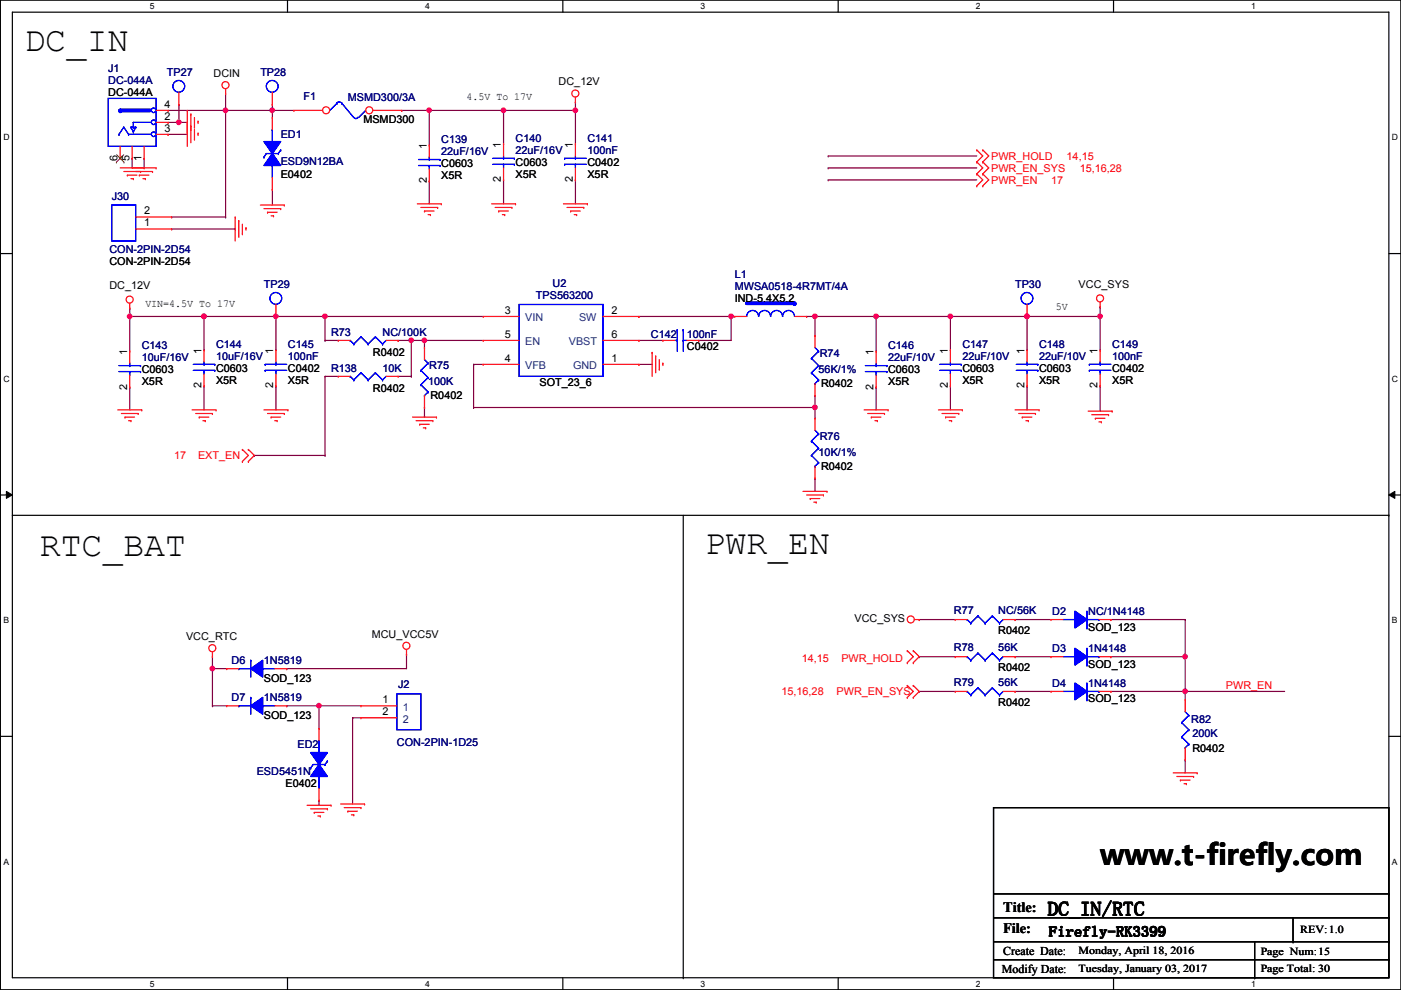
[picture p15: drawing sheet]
<svg xmlns="http://www.w3.org/2000/svg" width="297mm" height="210mm" viewBox="0 0 297 210" stroke-linecap="round" stroke-linejoin="round" font-family="sans-serif">
<defs><g id="words">
<g font-size="7.4">
<text x="5.2" y="10.7">DC_IN</text>
<text x="8.5" y="117.9">RTC_BAT</text>
<text x="149.4" y="117.4">PWR_EN</text>
</g>
<text font-size="6.1" x="233.3" y="183.3">www.t-firefly.com</text>
<text font-size="4.1" x="222.2" y="194.1">DC_IN/RTC</text>
<g font-size="3">
<text x="212.7" y="193.3">Title:</text>
<text x="212.7" y="197.9">File:</text>
<text x="222.4" y="198.5">Firefly-RK3399</text>
</g>
<g font-size="2.5">
<text x="212.7" y="202.5">Create Date:</text>
<text x="212.4" y="206.3">Modify Date:</text>
</g>
<g font-size="2.3" fill="#000080">
<text x="22.9" y="17.9">DC-044A</text>
<text x="22.9" y="15.3">J1</text>
<text x="35.4" y="16.1">TP27</text>
<text x="55.2" y="16.1">TP28</text>
<text x="64.3" y="21.2">F1</text>
<text x="73.7" y="21.4">MSMD300/3A</text>
<text x="59.5" y="29.3">ED1</text>
<text x="59.5" y="34.9">ESD9N12BA</text>
<text x="93.6" y="30.3">C139</text>
<text x="93.6" y="32.9">22uF/16V</text>
<text x="109.3" y="30.1">C140</text>
<text x="109.3" y="32.6">22uF/16V</text>
<text x="124.5" y="30.1">C141</text>
<text x="124.5" y="32.6">100nF</text>
<text x="23.7" y="42.5">J30</text>
<text x="23.2" y="53.7">CON-2PIN-2D54</text>
<text x="155.8" y="59">L1</text>
<text x="56" y="61">TP29</text>
<text x="113.6" y="63.3">TPS563200</text>
<text x="117.2" y="60.8">U2</text>
<text x="155.8" y="61.6">MWSA0518-4R7MT/4A</text>
<text x="215.2" y="61">TP30</text>
<text x="70.2" y="71.2">R73</text>
<text x="81.1" y="71.2">NC/100K</text>
<text x="138" y="71.7">C142</text>
<text x="145.6" y="71.7">100nF</text>
<text x="30.1" y="74">C143</text>
<text x="30.1" y="76.5">10uF/16V</text>
<text x="45.8" y="73.7">C144</text>
<text x="45.8" y="76.3">10uF/16V</text>
<text x="61" y="73.7">C145</text>
<text x="61" y="76.3">100nF</text>
<text x="173.8" y="75.8">R74</text>
<text x="188.3" y="74">C146</text>
<text x="188.3" y="76.5">22uF/10V</text>
<text x="204" y="73.7">C147</text>
<text x="204" y="76.3">22uF/10V</text>
<text x="220.3" y="73.7">C148</text>
<text x="220.3" y="76.3">22uF/10V</text>
<text x="235.8" y="73.7">C149</text>
<text x="235.8" y="76.3">100nF</text>
<text x="70.2" y="78.8">R138</text>
<text x="81.1" y="78.8">10K</text>
<text x="90.8" y="81.6">100K</text>
<text x="91" y="78.3">R75</text>
<text x="173.6" y="79.1">56K/1%</text>
<text x="173.8" y="93.3">R76</text>
<text x="173.6" y="96.6">10K/1%</text>
<text x="202.3" y="130.1">R77</text>
<text x="211.7" y="130.1">NC/56K</text>
<text x="223.1" y="130.4">D2</text>
<text x="230.7" y="130.4">NC/1N4148</text>
<text x="49.1" y="140.8">D6</text>
<text x="56" y="140.8">1N5819</text>
<text x="202.3" y="138">R78</text>
<text x="211.7" y="138">56K</text>
<text x="223.1" y="138.3">D3</text>
<text x="230.7" y="138.3">1N4148</text>
<text x="49.1" y="148.7">D7</text>
<text x="56" y="148.7">1N5819</text>
<text x="84.4" y="145.9">J2</text>
<text x="202.3" y="145.4">R79</text>
<text x="211.7" y="145.4">56K</text>
<text x="223.1" y="145.6">D4</text>
<text x="230.7" y="145.6">1N4148</text>
<text x="252.6" y="153.2">R82</text>
<text x="63.1" y="158.6">ED2</text>
<text x="84.2" y="158.1">CON-2PIN-1D25</text>
<text x="252.8" y="156.3">200K</text>
<text x="54.4" y="164.4">ESD5451N</text>
</g>
<g font-size="2.3">
<text x="45.3" y="16.3">DCIN</text>
<text x="22.9" y="20.4">DC-044A</text>
<text x="34.9" y="22.9">4</text>
<text x="98.9" y="21.2">4.5V To 17V</text>
<text x="118.4" y="18.1">DC_12V</text>
<text x="34.9" y="27.9">3</text>
<text x="34.9" y="25.4">2</text>
<text x="77" y="26">MSMD300</text>
<text x="24.9" y="34.1" transform="rotate(-90 24.9 34.1)">6</text>
<text x="27.5" y="34.1" transform="rotate(-90 27.5 34.1)">5</text>
<text x="30" y="34.1" transform="rotate(-90 30 34.1)">1</text>
<text x="90.5" y="31.5" transform="rotate(-90 90.5 31.5)">1</text>
<text x="93.6" y="35.4">C0603</text>
<text x="106.2" y="31.3" transform="rotate(-90 106.2 31.3)">1</text>
<text x="109.3" y="35.1">C0603</text>
<text x="121.5" y="31.3" transform="rotate(-90 121.5 31.3)">1</text>
<text x="124.5" y="35.1">C0402</text>
<text x="59.5" y="37.7">E0402</text>
<text x="90.5" y="38.9" transform="rotate(-90 90.5 38.9)">2</text>
<text x="93.6" y="37.9">X5R</text>
<text x="106.2" y="38.7" transform="rotate(-90 106.2 38.7)">2</text>
<text x="109.3" y="37.7">X5R</text>
<text x="121.5" y="38.7" transform="rotate(-90 121.5 38.7)">2</text>
<text x="124.5" y="37.7">X5R</text>
<text x="30.6" y="45.5">2</text>
<text x="30.6" y="48">1</text>
<text x="23.2" y="56.2">CON-2PIN-2D54</text>
<text x="23.2" y="61.3">DC_12V</text>
<text x="30.8" y="65.2">VIN=4.5V To 17V</text>
<text x="155.8" y="64.1">IND-5.4X5.2</text>
<text x="223.9" y="65.7">5V</text>
<text x="228.7" y="61">VCC_SYS</text>
<text x="107" y="66.5">3</text>
<text x="107" y="71.6">5</text>
<text x="129.6" y="66.5">2</text>
<text x="129.6" y="71.6">6</text>
<text x="27" y="75.2" transform="rotate(-90 27 75.2)">1</text>
<text x="42.7" y="75" transform="rotate(-90 42.7 75)">1</text>
<text x="58" y="75" transform="rotate(-90 58 75)">1</text>
<text x="79.1" y="75.5">R0402</text>
<text x="107" y="76.7">4</text>
<text x="129.6" y="76.7">1</text>
<text x="145.6" y="74.3">C0402</text>
<text x="185.2" y="75.2" transform="rotate(-90 185.2 75.2)">1</text>
<text x="201" y="75" transform="rotate(-90 201 75)">1</text>
<text x="217.2" y="75" transform="rotate(-90 217.2 75)">1</text>
<text x="232.7" y="75" transform="rotate(-90 232.7 75)">1</text>
<text x="27" y="82.6" transform="rotate(-90 27 82.6)">2</text>
<text x="30.1" y="79.1">C0603</text>
<text x="30.1" y="81.6">X5R</text>
<text x="42.7" y="82.3" transform="rotate(-90 42.7 82.3)">2</text>
<text x="45.8" y="78.8">C0603</text>
<text x="45.8" y="81.4">X5R</text>
<text x="58" y="82.3" transform="rotate(-90 58 82.3)">2</text>
<text x="61" y="78.8">C0402</text>
<text x="61" y="81.4">X5R</text>
<text x="79.1" y="83.1">R0402</text>
<text x="114.4" y="81.9">SOT_23_6</text>
<text x="174.1" y="82.1">R0402</text>
<text x="185.2" y="82.6" transform="rotate(-90 185.2 82.6)">2</text>
<text x="188.3" y="79.1">C0603</text>
<text x="188.3" y="81.6">X5R</text>
<text x="201" y="82.3" transform="rotate(-90 201 82.3)">2</text>
<text x="204" y="78.8">C0603</text>
<text x="204" y="81.4">X5R</text>
<text x="217.2" y="82.3" transform="rotate(-90 217.2 82.3)">2</text>
<text x="220.3" y="78.8">C0603</text>
<text x="220.3" y="81.4">X5R</text>
<text x="232.7" y="82.3" transform="rotate(-90 232.7 82.3)">2</text>
<text x="235.8" y="78.8">C0402</text>
<text x="235.8" y="81.4">X5R</text>
<text x="91.3" y="84.7">R0402</text>
<text x="174.1" y="99.7">R0402</text>
<text x="181.2" y="131.9">VCC_SYS</text>
<text x="39.5" y="135.7">VCC_RTC</text>
<text x="78.8" y="135.2">MCU_VCC5V</text>
<text x="211.7" y="134.5">R0402</text>
<text x="230.7" y="133.7">SOD_123</text>
<text x="211.7" y="142.3">R0402</text>
<text x="230.7" y="141.6">SOD_123</text>
<text x="56" y="144.6">SOD_123</text>
<text x="81.1" y="149.1">1</text>
<text x="211.7" y="149.7">R0402</text>
<text x="230.7" y="148.9">SOD_123</text>
<text x="56" y="152.5">SOD_123</text>
<text x="81.1" y="151.6">2</text>
<text x="252.8" y="159.3">R0402</text>
<text x="60.5" y="167">E0402</text>
<text x="275.7" y="197.9">REV:1.0</text>
<text x="228.7" y="202.2">Monday, April 18, 2016</text>
<text x="267.3" y="202.5">Page Num:15</text>
<text x="228.7" y="206">Tuesday, January 03, 2017</text>
<text x="267.3" y="206">Page Total: 30</text>
</g>
<g font-size="2.3" fill="#f00">
<text x="210.1" y="33.9">PWR_HOLD</text>
<text x="226.1" y="33.9">14,15</text>
<text x="210.1" y="36.4">PWR_EN_SYS</text>
<text x="210.1" y="38.9">PWR_EN</text>
<text x="222.8" y="38.9">17</text>
<text x="228.9" y="36.4">15,16,28</text>
<text x="36.9" y="97.4">17</text>
<text x="42" y="97.4">EXT_EN</text>
<text x="170" y="140.3">14,15</text>
<text x="178.4" y="140.3">PWR_HOLD</text>
<text x="165.7" y="147.4">15,16,28</text>
<text x="177.4" y="147.4">PWR_EN_SYS</text>
<text x="259.9" y="146.1">PWR_EN</text>
</g>
<g font-size="2.3" fill="#004080">
<text x="111.3" y="68.2">VIN</text>
<text x="122.8" y="68.2">SW</text>
<text x="111.3" y="73.2">EN</text>
<text x="120.6" y="73.2">VBST</text>
<text x="111.3" y="78.3">VFB</text>
<text x="121.5" y="78.3">GND</text>
<text x="85.4" y="150.7">1</text>
<text x="85.4" y="153.2">2</text>
</g>
<g font-size="1.8">
<text x="31.8" y="1.9">5</text>
<text x="90.1" y="1.9">4</text>
<text x="148.5" y="1.9">3</text>
<text x="206.9" y="1.9">2</text>
<text x="265.3" y="1.9">1</text>
<text x=".7" y="29.8">D</text>
<text x="295.1" y="29.8">D</text>
<text x=".7" y="80.9">C</text>
<text x="295.1" y="80.9">C</text>
<text x=".7" y="132.1">B</text>
<text x="295.1" y="132.1">B</text>
<text x=".7" y="183.3">A</text>
<text x="295.1" y="183.3">A</text>
<text x="31.8" y="209.2">5</text>
<text x="90.1" y="209.2">4</text>
<text x="148.5" y="209.2">3</text>
<text x="206.9" y="209.2">2</text>
<text x="265.3" y="209.2">1</text>
</g>
</g></defs>
<path d="M.1 0h296.9v209.8h-296.9zM2.6 2.6h291.9v204.7h-291.9z" fill="none" stroke="#000" stroke-width=".25"/>
<g fill="#fff">
<path d="M31.8 .3h1v2h-1z"/>
<path d="M31.8 207.6h1v1.9h-1z"/>
</g>
<path d="M61 0v2.6M61 207.3v2.5" fill="none" stroke="#000" stroke-width=".25"/>
<g fill="#fff">
<path d="M90.1 .3h1v2h-1z"/>
<path d="M90.1 207.6h1v1.9h-1z"/>
</g>
<path d="M119.3 0v2.6M119.3 207.3v2.5" fill="none" stroke="#000" stroke-width=".25"/>
<g fill="#fff">
<path d="M148.5 .3h1v2h-1z"/>
<path d="M148.5 207.6h1v1.9h-1z"/>
</g>
<path d="M177.7 0v2.6M177.7 207.3v2.5" fill="none" stroke="#000" stroke-width=".25"/>
<g fill="#fff">
<path d="M206.9 .3h1v2h-1z"/>
<path d="M206.9 207.6h1v1.9h-1z"/>
</g>
<path d="M236.1 0v2.6M236.1 207.3v2.5" fill="none" stroke="#000" stroke-width=".25"/>
<g fill="#fff">
<path d="M265.3 .3h.9v2h-.9z"/>
<path d="M265.3 207.6h.9v1.9h-.9z"/>
<path d="M.7 28.2h1.3v1.9h-1.3z"/>
<path d="M295.1 28.2h1.3v1.9h-1.3z"/>
<path d="M.7 79.3h1.3v2h-1.3z"/>
<path d="M295.1 79.3h1.3v2h-1.3z"/>
</g>
<path d="M.1 53.8h2.5M294.5 53.8h2.5" fill="none" stroke="#000" stroke-width=".25"/>
<g fill="#fff">
<path d="M.7 130.5h1.2v2h-1.2z"/>
<path d="M295.1 130.5h1.2v2h-1.2z"/>
</g>
<path d="M.1 104.9h2.5M294.5 104.9h2.5" fill="none" stroke="#000" stroke-width=".25"/>
<path d="M1.4 104.2l1.2 .7-1.2 .8zM294.5 104.9l1.2-.7v1.5z" fill="#000"/>
<path d="M1.4 104.2l1.2 .7-1.2 .8zM294.5 104.9l1.2-.7v1.5z" fill="none" stroke="#000" stroke-width=".21"/>
<g fill="#fff">
<path d="M.7 181.7h1.2v2h-1.2z"/>
<path d="M295.1 181.7h1.2v2h-1.2z"/>
</g>
<path d="M2.6 109.3h291.9M144.9 109.3v98M294.5 109.3h.1M.1 156.1h2.5M294.5 156.1h2.5M144.9 207.3h.1" fill="none" stroke="#000" stroke-width=".25"/>
<path d="M57.7 23.4h.1M57.7 23.4h4.6" fill="none" stroke="#800040" stroke-width=".25"/>
<circle cx="57.7" cy="23.4" r=".49" fill="#f0f"/>
<circle cx="57.7" cy="23.4" r=".49" fill="none" stroke="#f0f" stroke-width=".25"/>
<path d="M47.8 23.4h.1M47.8 23.4h9.9M57.7 23.4h.1M57.7 23.4v1.5M122 21.6h.1M122 21.6v1.8M57.7 40.2h.1M57.7 40.2v3.3" fill="none" stroke="#800040" stroke-width=".25"/>
<circle cx="47.8" cy="23.4" r=".49" fill="#f0f"/>
<circle cx="47.8" cy="23.4" r=".49" fill="none" stroke="#f0f" stroke-width=".25"/>
<g fill="none" stroke="#800040" stroke-width=".25">
<path d="M28 33.6h.1M28 33.6v2M30.6 33.6h.1M30.6 33.6v2M35.6 28.5h.1M35.6 28.5h4.1M37.9 26h.1M37.9 26h1.8M57.7 22.1h.1M57.7 22.1v1.3M91 38.4h.1M91 23.4h.1"/>
<path d="M91 38.4v4.8M91 23.4h15.8M106.8 38.1h.1M106.8 23.4h.1M106.8 23.4v7.1M106.8 38.1v5.1M122 38.1h.1M122 23.4h.1M122 23.4v7.1M122 38.1v5.1"/>
</g>
<circle cx="91" cy="23.4" r=".49" fill="#f0f"/>
<circle cx="91" cy="23.4" r=".49" fill="none" stroke="#f0f" stroke-width=".25"/>
<path d="M85.2 23.4h.1M85.2 23.4h5.8M91 23.4h.1M91 23.4v7.4M106.8 23.4h.1M106.8 23.4h15.2" fill="none" stroke="#800040" stroke-width=".25"/>
<circle cx="122" cy="23.4" r=".49" fill="#f0f"/>
<circle cx="122" cy="23.4" r=".49" fill="none" stroke="#f0f" stroke-width=".25"/>
<circle cx="106.7" cy="23.4" r=".49" fill="#f0f"/>
<circle cx="106.7" cy="23.4" r=".49" fill="none" stroke="#f0f" stroke-width=".25"/>
<path d="M27.5 65.3h.1M27.5 67.1h.1M27.5 65.3v1.8M27.5 67.1h15.8" fill="none" stroke="#800040" stroke-width=".25"/>
<circle cx="43.2" cy="67.1" r=".49" fill="#f0f"/>
<circle cx="43.2" cy="67.1" r=".49" fill="none" stroke="#f0f" stroke-width=".25"/>
<circle cx="27.5" cy="67.1" r=".49" fill="#f0f"/>
<circle cx="27.5" cy="67.1" r=".49" fill="none" stroke="#f0f" stroke-width=".25"/>
<g fill="none" stroke="#800040" stroke-width=".25">
<path d="M27.5 67.1h.1M27.5 67.1v7.4M43.3 67.1h.1M43.3 67.1v7.1M43.3 67.1h15.2M58.5 67.1h.1M58.5 67.1v7.1M27.5 82.1h.1M27.5 82.1v4.8M43.3 81.8h.1M43.3 81.8v5.1M58.5 81.8h.1"/>
<path d="M58.5 81.8v5.1"/>
</g>
<circle cx="43.2" cy="67.1" r=".49" fill="#f0f"/>
<circle cx="43.2" cy="67.1" r=".49" fill="none" stroke="#f0f" stroke-width=".25"/>
<path d="M37.9 22.1h.1M37.9 22.1v3.9" fill="none" stroke="#800040" stroke-width=".25"/>
<circle cx="37.9" cy="25.9" r=".49" fill="#f0f"/>
<circle cx="37.9" cy="25.9" r=".49" fill="none" stroke="#f0f" stroke-width=".25"/>
<path d="M58.5 67.1h.1M58.5 67.1h10.4" fill="none" stroke="#800040" stroke-width=".25"/>
<circle cx="58.5" cy="67.1" r=".49" fill="#f0f"/>
<circle cx="58.5" cy="67.1" r=".49" fill="none" stroke="#f0f" stroke-width=".25"/>
<path d="M90 72.2h.1M90 72.2h12.4" fill="none" stroke="#800040" stroke-width=".25"/>
<circle cx="90" cy="72.2" r=".49" fill="#f0f"/>
<circle cx="90" cy="72.2" r=".49" fill="none" stroke="#f0f" stroke-width=".25"/>
<path d="M68.9 72.2h.1M68.9 67.1h.1M68.9 72.2h2.8M68.9 67.1v5.1M68.9 67.1h33.5" fill="none" stroke="#800040" stroke-width=".25"/>
<circle cx="68.9" cy="67.1" r=".49" fill="#f0f"/>
<circle cx="68.9" cy="67.1" r=".49" fill="none" stroke="#f0f" stroke-width=".25"/>
<path d="M87.2 72.2h.1M87.2 72.2h2.8M90 72.2h.1M90 72.2v1.5" fill="none" stroke="#800040" stroke-width=".25"/>
<circle cx="87.2" cy="72.2" r=".49" fill="#f0f"/>
<circle cx="87.2" cy="72.2" r=".49" fill="none" stroke="#f0f" stroke-width=".25"/>
<path d="M135.5 72.2h.1M135.5 72.2h5M155 67.1h.1M155 67.1h.8M90 86.4h.1M90 86.4v2" fill="none" stroke="#800040" stroke-width=".25"/>
<circle cx="155" cy="67.1" r=".49" fill="#f0f"/>
<circle cx="155" cy="67.1" r=".49" fill="none" stroke="#f0f" stroke-width=".25"/>
<path d="M148.2 72.2h.1M155 67.1h.1M155 67.1v5.1h-6.8M185.8 67.1h.1M185.8 67.1v7.4" fill="none" stroke="#800040" stroke-width=".25"/>
<circle cx="185.7" cy="67.1" r=".49" fill="#f0f"/>
<circle cx="185.7" cy="67.1" r=".49" fill="none" stroke="#f0f" stroke-width=".25"/>
<path d="M201.5 67.1h.1M201.5 67.1v7.1M201.5 67.1h16.3M233.3 67.1h.1M233.3 67.1v7.1M185.8 82.1h.1M185.8 82.1v4.8M201.5 81.8h.1M201.5 81.8v5.1M233.3 81.8h.1M233.3 81.8v5.4" fill="none" stroke="#800040" stroke-width=".25"/>
<circle cx="217.7" cy="67.1" r=".49" fill="#f0f"/>
<circle cx="217.7" cy="67.1" r=".49" fill="none" stroke="#f0f" stroke-width=".25"/>
<circle cx="201.5" cy="67.1" r=".49" fill="#f0f"/>
<circle cx="201.5" cy="67.1" r=".49" fill="none" stroke="#f0f" stroke-width=".25"/>
<path d="M135.5 67.1h.1M135.5 67.1h19.5M217.8 67.1h.1M217.8 67.1h15.5" fill="none" stroke="#800040" stroke-width=".25"/>
<circle cx="233.2" cy="67.1" r=".49" fill="#f0f"/>
<circle cx="233.2" cy="67.1" r=".49" fill="none" stroke="#f0f" stroke-width=".25"/>
<circle cx="217.7" cy="67.1" r=".49" fill="#f0f"/>
<circle cx="217.7" cy="67.1" r=".49" fill="none" stroke="#f0f" stroke-width=".25"/>
<path d="M172.8 67.1h.1M172.8 67.1h13M217.8 67.1h.1M217.8 67.1v7.1M217.8 81.8h.1M217.8 81.8v5.1" fill="none" stroke="#800040" stroke-width=".25"/>
<circle cx="172.8" cy="67.1" r=".49" fill="#f0f"/>
<circle cx="172.8" cy="67.1" r=".49" fill="none" stroke="#f0f" stroke-width=".25"/>
<g fill="none" stroke="#800040" stroke-width=".25">
<path d="M100.4 77.3h.1M100.4 77.3h2M100.4 77.3v9.1M135.5 77.3h.1M135.5 77.3h2.8M171 67.1h.1M171 67.1h1.8M172.8 67.1h.1M172.8 67.1v4.1M185.8 67.1h.1M185.8 67.1h15.7M233.3 65.1h.1"/>
<path d="M233.3 65.1v2M100.4 86.4h.1M172.8 83.9h.1M172.8 83.9v2.5h-72.4"/>
</g>
<circle cx="172.8" cy="86.4" r=".49" fill="#f0f"/>
<circle cx="172.8" cy="86.4" r=".49" fill="none" stroke="#f0f" stroke-width=".25"/>
<g fill="none" stroke="#800040" stroke-width=".25">
<path d="M35.6 26h.1M35.6 26h2.3M172.8 86.4h.1M172.8 86.4v2.3M172.8 101.4h.1M172.8 101.4v2.8M86.2 138.7h.1M86.2 138.7v3.1h-25.4M45 141.8h.1M45 149.6h.1M45 141.8h3.1M45 149.6h3.1"/>
<path d="M45 141.8v7.8M60.8 141.8h.1"/>
</g>
<circle cx="45" cy="141.7" r=".49" fill="#f0f"/>
<circle cx="45" cy="141.7" r=".49" fill="none" stroke="#f0f" stroke-width=".25"/>
<path d="M67.6 149.6h.1M67.6 149.6h8.9" fill="none" stroke="#800040" stroke-width=".25"/>
<circle cx="67.6" cy="149.6" r=".49" fill="#f0f"/>
<circle cx="67.6" cy="149.6" r=".49" fill="none" stroke="#f0f" stroke-width=".25"/>
<g fill="none" stroke="#800040" stroke-width=".25">
<path d="M175.6 33.1h.1M175.6 35.6h.1M175.6 38.1h.1M175.6 33.1h31.5M175.6 35.6h31.5M175.6 38.1h31.5M45 139.2h.1M45 139.2v2.6M194.9 139.2h.1M194.9 131.4h.1M194.9 139.2h7.6M194.9 131.4h7.6"/>
<path d="M215.2 139.2h.1M215.2 131.4h.1M215.2 139.2h7.6M215.2 131.4h7.6M235.5 139.2h.1M235.5 131.4h.1M235.5 131.4h15.8M251.3 131.4h.1M251.3 131.4v7.8h-15.8M74.8 152.2h.1M74.8 152.2h1.7M74.8 152.2v18.3"/>
<path d="M194.9 146.6h.1M194.9 146.6h7.6M215.2 146.6h.1M215.2 146.6h7.6M251.3 146.6h.1M251.3 146.6h21.1M251.3 146.6v1.8M251.3 161.1h.1M251.3 161.1v2.8"/>
</g>
<circle cx="251.3" cy="146.6" r=".49" fill="#f0f"/>
<circle cx="251.3" cy="146.6" r=".49" fill="none" stroke="#f0f" stroke-width=".25"/>
<g fill="none" stroke="#800040" stroke-width=".25">
<path d="M47.8 19.9v26.1M35.6 23.4h.1M35.6 23.4h12.2M47.8 23.4h.1M36.4 46h11.4M36.4 48.6h13.5M47.8 46h.1M49.9 48.6h.1M251.3 139.2h.1M251.3 139.2v7.4h-15.8M60.8 149.6h.1M60.8 149.6h6.8"/>
<path d="M67.6 149.6h.1M67.6 149.6v4.9M235.5 146.6h.1M67.6 169.7h.1M67.6 169.7v1"/>
</g>
<circle cx="251.3" cy="139.2" r=".49" fill="#f0f"/>
<circle cx="251.3" cy="139.2" r=".49" fill="none" stroke="#f0f" stroke-width=".25"/>
<path d="M68.9 79.8h.1M68.9 79.8h2.8M68.9 79.8v16.8M84.4 72.2h.1M84.4 79.8h2.8M84.4 72.2h2.8M87.2 79.8h.1M87.2 72.2h.1M87.2 72.2v7.6M53.9 96.6h.1M53.9 96.6h15M68.9 96.6h.1" fill="none" stroke="#800040" stroke-width=".25"/>
<g fill="none" stroke="#f00" stroke-width=".25">
<path d="M47.8 19.9h.1M47.8 18.8v1.1M25.5 35.6h7.6M26.2 36.4h6.1M27 37.1h.1M27 37.1h2M27.8 37.9h.5M28.3 37.9h.1M29.5 37.1h.1M29.5 37.1h2.1M29.8 36.4h.1M30.3 37.9h.5"/>
<path d="M30.6 35.6h.1M30.8 37.9h.1M32.3 36.4h.1M33.1 35.6h.1M39.7 23.4h.1M39.7 26h.1M39.7 23.4v7.6M40.5 24.2h.1M40.5 26.7h.1M40.5 24.2v6.1M41.2 27h.1M41.2 29.5h.1"/>
<path d="M41.2 24.9v2.1M41.2 27.5v2M42 25.7h.1M42 28.2h.1M42 25.7v.5M42 28.2v.5M91 30.8h.1M91 38.4h.1M91 30.8v2.5M91 35.9v2.5M122 21.6h.1M122 20.6v1"/>
<path d="M207.1 34.3h.1M207.1 31.8h.1M207.1 36.9h.1M207.1 39.4h.1M207.1 31.8l1.3 1.3-1.3 1.2M207.1 34.3l1.3 1.3-1.3 1.3M207.1 36.9l1.3 1.2-1.3 1.3M208.4 34.3h.1M208.4 31.8h.1M208.4 36.9h.1M208.4 39.4h.1M208.4 31.8l1.2 1.3-1.2 1.2"/>
<path d="M208.4 34.3l1.2 1.3-1.2 1.3M208.4 36.9l1.2 1.2-1.2 1.3M49.9 46h.1M49.9 46v5.1M50.6 46.8h.1M50.6 46.8v3.5M51.4 49.6h.1M51.4 47.5v2.1M52.2 48.3h.1M52.2 48.3v.5M55.2 43.5h5.1M56 44.2h3.5"/>
<path d="M56.7 45h.1M56.7 45h2.1M57.5 45.8h.5M58 45.8h.1M59.5 44.2h.1M60.3 43.5h.1M88.5 43.2h5.1M89.2 44h3.6M90 44.7h.1M90 44.7h2M90.8 45.5h.5M91.3 45.5h.1"/>
<path d="M92.8 44h.1M93.6 43.2h.1M104.2 43.2h5.1M105 44h3.5M105.7 44.7h.1M105.7 44.7h2.1M106.5 45.5h.5M107 45.5h.1M108.5 44h.1M109.3 43.2h.1M119.5 43.2h5M120.2 44h3.6"/>
<path d="M121 44.7h.1M121 44.7h2M121.7 45.5h.6M122.3 45.5h.1M123.8 44h.1M124.5 43.2h.1M27.5 65.3h.1M27.5 74.5h.1M27.5 64.3v1M27.5 74.5v2.5M27.5 79.5v2.6M90 73.7h.1"/>
<path d="M90 73.7v2.5M138.3 74.7h.1M138.3 74.7v5.1M139 75.5h.1M139 75.5v3.5M139.8 78.3h.1M139.8 76.2v2.1M140.5 77h.1M140.5 77v.5M172.8 71.2h.1M172.8 71.2v2.5M233.3 65.1h.1"/>
<path d="M233.3 74.2h.1M233.3 64.1v1M233.3 74.2v2.6M233.3 79.3v2.5M25 86.9h5.1M25.7 87.7h3.6M26.5 88.4h.1M26.5 88.4h2M27.3 89.2h.5M27.5 82.1h.1M27.8 89.2h.1M29.3 87.7h.1"/>
<path d="M30.1 86.9h.1M40.7 86.9h5.1M41.5 87.7h3.5M42.2 88.4h.1M42.2 88.4h2.1M43 89.2h.5M43.5 89.2h.1M45 87.7h.1M45.8 86.9h.1M51.4 95.3h.1M51.4 97.8h.1M51.4 95.3l1.3 1.3-1.3 1.2"/>
<path d="M52.7 97.8h.1M52.7 95.3h.1M52.7 95.3l1.2 1.3-1.2 1.2M56 86.9h5M56.7 87.7h3.6M57.5 88.4h.1M57.5 88.4h2M58.2 89.2h.6M58.8 89.2h.1M60.3 87.7h.1M61 86.9h.1M87.5 88.4h5"/>
<path d="M88.2 89.2h3.6M89 90h.1M89 90h2M89.7 90.7h.6M90 86.4h.1M90 83.9v2.5M90.3 90.7h.1M91.8 89.2h.1M92.5 88.4h.1M172.8 83.9h.1M172.8 81.3v2.6M183.2 86.9h5.1"/>
<path d="M184 87.7h3.5M184.7 88.4h.1M184.7 88.4h2.1M185.5 89.2h.5M186 89.2h.1M187.5 87.7h.1M188.3 86.9h.1M199 86.9h5M199.7 87.7h3.6M200.5 88.4h.1M200.5 88.4h2M201.2 89.2h.6"/>
<path d="M201.8 89.2h.1M203.3 87.7h.1M204 86.9h.1M215.2 86.9h5.1M216 87.7h3.5M216.7 88.4h.1M216.7 88.4h2.1M217.5 89.2h.5M218 89.2h.1M219.5 87.7h.1M220.3 86.9h.1M230.7 87.2h5.1"/>
<path d="M231.5 87.9h3.5M232.2 88.7h.1M232.2 88.7h2.1M233 89.5h.5M233.3 81.8h.1M233.5 89.5h.1M235 87.9h.1M235.8 87.2h.1M170.3 104.2h5M171 104.9h3.6M171.8 105.7h.1M171.8 105.7h2"/>
<path d="M172.5 106.5h.6M173.1 106.5h.1M174.6 104.9h.1M175.3 104.2h.1M45 139.2h.1M45 138.2v1M86.2 138.7h.1M86.2 137.7v1M192.4 138h.1M192.4 138l1.2 1.2-1.2 1.3M193.6 138h.1M193.6 138l1.3 1.2-1.3 1.3"/>
<path d="M193.9 131.4h1M194.9 131.4h.1M76.5 149.6h.1M76.5 152.2h.1M76.5 149.6h7.7M76.5 152.2h7.7M192.4 140.5h.1M192.4 147.9h.1M192.4 145.3h.1M192.4 145.3l1.2 1.3-1.2 1.3M193.6 140.5h.1M193.6 145.3h.1"/>
<path d="M193.6 147.9h.1M193.6 145.3l1.3 1.3-1.3 1.3M65.1 170.7h5.1M65.9 171.5h3.5M66.6 172.3h.1M66.6 172.3h2.1M67.4 173h.5M67.9 173h.1M69.4 171.5h.1M70.2 170.7h.1M72.2 170.5h5.1M73 171.2h3.5"/>
<path d="M73.7 172h.1M73.7 172h2.1M74.5 172.8h.5M75 172.8h.1M76.5 171.2h.1M77.3 170.5h.1M248.7 163.9h5.1M249.5 164.6h3.6M250.3 165.4h.1M250.3 165.4h2M251 166.2h.5M251.5 166.2h.1"/>
<path d="M253.1 164.6h.1M253.8 163.9h.1"/>
<circle cx="47.8" cy="18" r=".75"/>
<circle cx="122" cy="19.8" r=".75"/>
<circle cx="27.5" cy="63.5" r=".75"/>
<circle cx="233.2" cy="63.3" r=".75"/>
<circle cx="45" cy="137.4" r=".75"/>
<circle cx="86.2" cy="136.9" r=".75"/>
<circle cx="193.1" cy="131.3" r=".75"/>
</g>
<g fill="none" stroke="#000" stroke-width=".25">
<path d="M210.6 171.2h83.9v36.1h-83.9zM210.6 189.5h83.9M210.6 194.6h83.9M210.6 199.7h83.9M266 199.7v7.6M274.1 199.7h.1M274.1 194.6v5.1M294.5 189.5h.1M294.5 194.6h.1M294.5 199.7h.1M210.6 203.5h83.9M266 207.3h.1"/>
<path d="M294.5 203.5h.1"/>
</g>
<g fill="none" stroke="#00f" stroke-width=".25">
<path d="M71.4 21.8a.77 .77 0 0 1 1.1 0M71.5 21.9h.1M71.5 21.9l-1.6 1.5M72.5 21.9h.1M72.5 21.9l2.5 3M75.9 24.8l-.4 .3-.4-.2M77.6 23.4h.1M77.6 23.4l-1.6 1.5M88.7 35.1h4.6M88.7 33.8h4.6M91 33.8h.1M91 35.1h.1"/>
<path d="M91 33.3v.5M91 35.1v.8M93.3 35.1h.1M93.3 33.8h.1M25.2 78.8h4.6M25.2 77.5h4.6M27.5 77.5h.1M27.5 78.8h.1M27.5 77v.5M27.5 78.8v.7M29.8 78.8h.1M29.8 77.5h.1"/>
<path d="M89.2 78.5h.1M89.2 78.5l1.6 1.6M90 76.2l.8 .8M90.8 77h.1M90.8 77l-1.6 1.5M172 76h.1M172 79h.1M172 76l1.6 1.5M172 79l1.6 1.6M172.8 73.7l.8 .8M173.6 74.5h.1M173.6 77.5h.1"/>
<path d="M173.6 74.5l-1.6 1.5M173.6 77.5l-1.6 1.5M231 78.5h.1M231 77.3h.1M231 78.5h4.5M231 77.3h4.5M233.3 77.3h.1M233.3 78.5h.1M233.3 76.8v.5M233.3 78.5v.8M89.2 81.6h.1M89.2 81.6l1.6 1.5"/>
<path d="M90 83.9h.1M90.8 80.1h.1M90.8 83.1h.1M90.8 80.1l-1.6 1.5M90.8 83.1l-.8 .8M172.8 81.3h.1M173.6 80.6h.1M173.6 80.6l-.8 .7M84.2 147.1h5v7.6h-5z"/>
</g>
<circle cx="69.1" cy="23.4" r=".75" fill="#fff"/>
<g fill="none" stroke="#f00" stroke-width=".25">
<path d="M62.3 23.4h.1M62.3 23.4h6.1"/>
<circle cx="69.1" cy="23.4" r=".75"/>
</g>
<circle cx="78.3" cy="23.4" r=".75" fill="#fff"/>
<g fill="none" stroke="#f00" stroke-width=".25">
<path d="M79.1 23.4h6.1M85.2 23.4h.1"/>
<circle cx="78.3" cy="23.4" r=".75"/>
</g>
<path d="M56.5 32.6h2.5M57.7 35.1h.1M57.7 27.5h.1M57.7 27.5v2.5M57.7 35.1v2.5M59 32.6h.1" fill="none" stroke="#00f" stroke-width=".25"/>
<path d="M57.7 32.6l1.8 2.5h-3.5z" fill-rule="evenodd" fill="#00f"/>
<path d="M56 33.3h.1M56.5 32.6l-.5 .7M57.7 32.6l1.8 2.5h-3.5zM59.5 31.8h.1M59.5 31.8l-.5 .8" fill="none" stroke="#00f" stroke-width=".25"/>
<path d="M56 30h3.5l-1.8 2.6z" fill-rule="evenodd" fill="#00f"/>
<path d="M56 30h3.5l-1.8 2.6zM56.5 32.6h2.5M57.7 35.1h.1M57.7 27.5h.1M57.7 27.5v2.5M57.7 35.1v2.5M59 32.6h.1" fill="none" stroke="#00f" stroke-width=".25"/>
<path d="M57.7 32.6l1.8 2.5h-3.5z" fill-rule="evenodd" fill="#00f"/>
<path d="M56 33.3h.1M56.5 32.6l-.5 .7M57.7 32.6l1.8 2.5h-3.5zM59.5 31.8h.1M59.5 31.8l-.5 .8" fill="none" stroke="#00f" stroke-width=".25"/>
<path d="M56 30h3.5l-1.8 2.6z" fill-rule="evenodd" fill="#00f"/>
<g fill="none" stroke="#00f" stroke-width=".25">
<path d="M56 30h3.5l-1.8 2.6zM104.5 34.8h4.5M104.5 33.6h4.5M106.8 33.6h.1M106.8 34.8h.1M106.8 33.1v.5M106.8 34.8v.8M109 34.8h.1M109 33.6h.1M41 78.5h4.5M41 77.3h4.5M43.3 77.3h.1"/>
<path d="M43.3 78.5h.1M43.3 76.8v.5M43.3 78.5v.8M45.5 78.5h.1M45.5 77.3h.1M74.2 79.8h.1M74.2 79.8l.8 .8M76.5 79h.1M76.5 79l1.6 1.6M76.5 79l-1.5 1.6M79.6 79h.1M79.6 79l1.5 1.6"/>
<path d="M79.6 79l-1.5 1.6M81.9 79.8l-.8 .8M75 80.6h.1M78.1 80.6h.1M81.1 80.6h.1M67.6 157h.1M67.6 157v2.6M250.5 153.2h.1M250.5 156.3h.1M250.5 153.2l1.5 1.5M250.5 156.3l1.5 1.5M251.3 158.5h.1"/>
<path d="M251.3 150.9l.7 .8M252 151.7h.1M252 154.7h.1M252 157.8h.1M252 151.7l-1.5 1.5M252 154.7l-1.5 1.6M252 157.8l-.7 .7M66.4 162.1h2.5M67.6 164.6h.1M67.6 164.6v2.6M68.9 162.1h.1"/>
<circle cx="58.5" cy="63.3" r="1.25"/>
<circle cx="217.7" cy="63.3" r="1.25"/>
</g>
<g fill="none" stroke="#f00" stroke-width=".25">
<path d="M57.7 24.9h.1M57.7 24.9v2.6M57.7 37.6v2.6M106.8 30.5h.1M106.8 38.1h.1M106.8 30.5v2.6M106.8 35.6v2.5M57.7 40.2h.1M43.3 74.2h.1M43.3 74.2v2.6M43.3 79.3v2.5M58.5 67.1h.1"/>
<path d="M58.5 64.6v2.5M71.7 79.8h.1M71.7 79.8h2.5M81.9 79.8h2.5M84.4 79.8h.1M217.8 67.1h.1M217.8 64.6v2.5M43.3 81.8h.1M251.3 148.4h.1M251.3 148.4v2.5M251.3 158.5v2.6M251.3 161.1h.1"/>
</g>
<path d="M67.6 162.1l1.8 2.5h-3.5z" fill-rule="evenodd" fill="#00f"/>
<path d="M65.9 162.9h.1M66.4 162.1l-.5 .8M67.6 162.1l1.8 2.5h-3.5zM69.4 161.3h.1M69.4 161.3l-.5 .8" fill="none" stroke="#00f" stroke-width=".25"/>
<path d="M65.9 159.6h3.5l-1.8 2.5z" fill-rule="evenodd" fill="#00f"/>
<path d="M65.9 159.6h3.5l-1.8 2.5zM67.6 157h.1M67.6 157v2.6M66.4 162.1h2.5M67.6 164.6h.1M67.6 164.6v2.6M68.9 162.1h.1" fill="none" stroke="#00f" stroke-width=".25"/>
<path d="M67.6 162.1l1.8 2.5h-3.5z" fill-rule="evenodd" fill="#00f"/>
<path d="M65.9 162.9h.1M66.4 162.1l-.5 .8M67.6 162.1l1.8 2.5h-3.5zM69.4 161.3h.1M69.4 161.3l-.5 .8" fill="none" stroke="#00f" stroke-width=".25"/>
<path d="M65.9 159.6h3.5l-1.8 2.5z" fill-rule="evenodd" fill="#00f"/>
<path d="M65.9 159.6h3.5l-1.8 2.5zM225.4 146.6h2.5M227.9 146.6h.1M230.5 148.4h.1M230.5 144.8v3.6M230.5 146.6h2.5M233 146.6h.1" fill="none" stroke="#00f" stroke-width=".25"/>
<path d="M67.6 154.5h.1M67.6 154.5v2.5M67.6 169.7h.1M67.6 167.2v2.5" fill="none" stroke="#f00" stroke-width=".25"/>
<path d="M227.9 144.8l2.6 1.8-2.6 1.8z" fill-rule="evenodd" fill="#00f"/>
<path d="M225.4 146.6h2.5M227.9 144.8l2.6 1.8-2.6 1.8zM227.9 146.6h.1M230.5 148.4h.1M230.5 144.8v3.6M230.5 146.6h2.5M233 146.6h.1" fill="none" stroke="#00f" stroke-width=".25"/>
<path d="M227.9 144.8l2.6 1.8-2.6 1.8z" fill-rule="evenodd" fill="#00f"/>
<path d="M227.9 144.8l2.6 1.8-2.6 1.8z" fill="none" stroke="#00f" stroke-width=".25"/>
<path d="M222.8 146.6h.1M222.8 146.6h2.6M233 146.6h2.5M235.5 146.6h.1" fill="none" stroke="#f00" stroke-width=".25"/>
<path d="M25.5 23.4h6.3" fill="none" stroke="#00f" stroke-width=".76"/>
<circle cx="25.5" cy="23.4" r=".38" fill="#00f"/>
<g fill="none" stroke="#00f" stroke-width=".25">
<path d="M22.9 20.9h10.2v10.1h-10.2zM25.2 28.5h.1M26.2 27h.1M26.2 27l1.1 1.5M26.2 27l-1 1.5M27.3 28.5h.1M27.3 28.5h4.8M27.8 27h.1M27.8 27l.5 1M27.8 27h1M28.3 26h.1M28.3 28h.1"/>
<path d="M28.3 27h.1M28.3 26h3.8M28.3 26v1M28.8 27h.1M28.8 27l-.5 1"/>
<circle cx="32.6" cy="23.4" r=".49"/>
<circle cx="32.6" cy="25.9" r=".49"/>
<circle cx="32.6" cy="28.5" r=".49"/>
</g>
<path d="M25.5 23.4h6.3" fill="none" stroke="#00f" stroke-width=".76"/>
<circle cx="25.5" cy="23.4" r=".38" fill="#00f"/>
<g fill="none" stroke="#00f" stroke-width=".25">
<path d="M22.9 20.9h10.2v10.1h-10.2zM25.2 28.5h.1M26.2 27h.1M26.2 27l1.1 1.5M26.2 27l-1 1.5M27.3 28.5h.1M27.3 28.5h4.8M27.8 27h.1M27.8 27l.5 1M27.8 27h1M28.3 26h.1M28.3 28h.1"/>
<path d="M28.3 27h.1M28.3 26h3.8M28.3 26v1M28.8 27h.1M28.8 27l-.5 1M119.7 34.8h.1M119.7 33.6h.1M119.7 34.8h4.6M119.7 33.6h4.6M122 33.6h.1M122 34.8h.1M122 33.1v.5"/>
<path d="M122 34.8v.8M56.2 78.5h.1M56.2 77.3h.1M56.2 78.5h4.6M56.2 77.3h4.6M58.5 77.3h.1M58.5 78.5h.1M58.5 76.8v.5M58.5 78.5v.8M53.2 140h.1M53.2 140v3.6M50.6 141.8h.1"/>
<path d="M50.6 141.8h2.6M55.7 141.8h.1M55.7 141.8h2.5"/>
<circle cx="57.7" cy="18.3" r="1.25"/>
<circle cx="32.6" cy="23.4" r=".49"/>
<circle cx="32.6" cy="25.9" r=".49"/>
<circle cx="32.6" cy="28.5" r=".49"/>
</g>
<g fill="none" stroke="#f00" stroke-width=".25">
<path d="M57.7 19.6v2.5M25.5 33.6h.1M25.5 31v2.6M28 33.6h.1M28 31v2.6M30.6 33.6h.1M30.6 31v2.6M33.1 28.5h2.5M33.1 26h2.5M33.1 23.4h2.5M35.6 28.5h.1M35.6 26h.1"/>
<path d="M35.6 23.4h.1M57.7 22.1h.1M122 30.5h.1M122 38.1h.1M122 30.5v2.6M122 35.6v2.5M58.5 74.2h.1M58.5 74.2v2.6M58.5 79.3v2.5M58.5 81.8h.1"/>
</g>
<path d="M24.7 34.4h.1M24.7 32.8l1.6 1.6M26.2 32.8l-1.5 1.6M26.3 34.4h.1" fill="none" stroke="#804000" stroke-width=".21"/>
<path d="M53.2 141.8l2.5-1.8v3.6z" fill-rule="evenodd" fill="#00f"/>
<path d="M53.2 140h.1M53.2 140v3.6M50.6 141.8h.1M50.6 141.8h2.6M53.2 141.8l2.5-1.8v3.6zM55.7 141.8h.1M55.7 141.8h2.5" fill="none" stroke="#00f" stroke-width=".25"/>
<path d="M53.2 141.8l2.5-1.8v3.6z" fill-rule="evenodd" fill="#00f"/>
<g fill="none" stroke="#00f" stroke-width=".25">
<path d="M158.3 67.1a1.25 1.25 0 0 1 1.3-1.3 1.25 1.25 0 0 1 1.2 1.3M160.9 67.1a1.25 1.25 0 0 1 1.2-1.3 1.25 1.25 0 0 1 1.3 1.3M163.4 67.1a1.25 1.25 0 0 1 1.3-1.3 1.25 1.25 0 0 1 1.2 1.3M165.9 67.1a1.25 1.25 0 0 1 1.3-1.3 1.25 1.25 0 0 1 1.2 1.3M53.2 141.8l2.5-1.8v3.6zM205.1 146.6h.1M205.1 146.6l.7 .8M205.8 147.4h.1M207.3 145.8h.1M207.3 145.8l1.6 1.6M207.3 145.8l-1.5 1.6M208.9 147.4h.1"/>
<path d="M210.4 145.8h.1M210.4 145.8l1.5 1.6M210.4 145.8l-1.5 1.6M211.9 147.4h.1M212.7 146.6l-.8 .8"/>
<circle cx="37.9" cy="18.3" r="1.25"/>
</g>
<path d="M37.9 19.6v2.5M37.9 22.1h.1M48.1 141.8h.1M48.1 141.8h2.5M58.2 141.8h2.6M60.8 141.8h.1M202.5 146.6h.1M202.5 146.6h2.6M212.7 146.6h2.5M215.2 146.6h.1" fill="none" stroke="#f00" stroke-width=".25"/>
<path d="M158.3 64.3h10.2" fill="none" stroke="#00f" stroke-width=".76"/>
<circle cx="168.5" cy="64.3" r=".38" fill="#00f"/>
<path d="M158.3 67.1a1.25 1.25 0 0 1 1.3-1.3 1.25 1.25 0 0 1 1.2 1.3M160.9 67.1a1.25 1.25 0 0 1 1.2-1.3 1.25 1.25 0 0 1 1.3 1.3M163.4 67.1a1.25 1.25 0 0 1 1.3-1.3 1.25 1.25 0 0 1 1.2 1.3M165.9 67.1a1.25 1.25 0 0 1 1.3-1.3 1.25 1.25 0 0 1 1.2 1.3" fill="none" stroke="#00f" stroke-width=".25"/>
<path d="M158.3 64.3h10.2" fill="none" stroke="#00f" stroke-width=".76"/>
<circle cx="168.5" cy="64.3" r=".38" fill="#00f"/>
<path d="M71.7 72.2h.1M71.7 72.2h2.5M81.9 72.2h2.5M84.4 72.2h.1M155.8 67.1h.1M155.8 67.1h2.5M168.5 67.1h2.5M171 67.1h.1" fill="none" stroke="#f00" stroke-width=".25"/>
<g fill="none" stroke="#00f" stroke-width=".25">
<path d="M74.2 72.2h.1M74.2 72.2l.8 .7M75 72.9h.1M76.5 71.4h.1M76.5 71.4l1.6 1.5M76.5 71.4l-1.5 1.5M78.1 72.9h.1M79.6 71.4h.1M79.6 71.4l1.5 1.5M79.6 71.4l-1.5 1.5M81.1 72.9h.1M81.9 72.2l-.8 .7"/>
<path d="M50.6 149.6h.1M50.6 149.6h2.6M53.2 147.9h.1M53.2 147.9v3.5M55.7 149.6h.1M55.7 149.6h2.5"/>
</g>
<path d="M53.2 149.6l2.5-1.7v3.5z" fill-rule="evenodd" fill="#00f"/>
<path d="M50.6 149.6h.1M50.6 149.6h2.6M53.2 149.6l2.5-1.7v3.5zM53.2 147.9h.1M53.2 147.9v3.5M55.7 149.6h.1M55.7 149.6h2.5" fill="none" stroke="#00f" stroke-width=".25"/>
<path d="M53.2 149.6l2.5-1.7v3.5z" fill-rule="evenodd" fill="#00f"/>
<g fill="none" stroke="#00f" stroke-width=".25">
<path d="M183.5 78.8h4.5M183.5 77.5h4.5M185.8 77.5h.1M185.8 78.8h.1M185.8 77v.5M185.8 78.8v.7M188 78.8h.1M188 77.5h.1M225.4 131.4h2.5M227.9 131.4h.1M230.5 133.1h.1M230.5 129.6v3.5"/>
<path d="M230.5 131.4h2.5M233 131.4h.1M53.2 149.6l2.5-1.7v3.5z"/>
</g>
<path d="M185.8 74.5h.1M185.8 74.5v2.5M185.8 79.5v2.6M185.8 82.1h.1M48.1 149.6h.1M48.1 149.6h2.5M58.2 149.6h2.6M60.8 149.6h.1" fill="none" stroke="#f00" stroke-width=".25"/>
<path d="M227.9 129.6l2.6 1.8-2.6 1.7z" fill-rule="evenodd" fill="#00f"/>
<path d="M225.4 131.4h2.5M227.9 129.6l2.6 1.8-2.6 1.7zM227.9 131.4h.1M230.5 133.1h.1M230.5 129.6v3.5M230.5 131.4h2.5M233 131.4h.1" fill="none" stroke="#00f" stroke-width=".25"/>
<path d="M227.9 129.6l2.6 1.8-2.6 1.7z" fill-rule="evenodd" fill="#00f"/>
<g fill="none" stroke="#00f" stroke-width=".25">
<path d="M23.7 43.5h5.1v7.6h-5.1zM110.1 64.6h17.7v15.2h-17.7zM143.1 72.2h.5M143.6 72.2h.1M143.6 69.9h.1M143.6 69.9v4.6M144.9 69.9h.1M144.9 72.2h.1M144.9 72.2h.7M144.9 69.9v4.6M199.2 78.5h4.6M199.2 77.3h4.6"/>
<path d="M201.5 77.3h.1M201.5 78.5h.1M201.5 76.8v.5M201.5 78.5v.8M203.8 78.5h.1M203.8 77.3h.1M215.5 78.5h4.5M215.5 77.3h4.5M217.8 77.3h.1M217.8 78.5h.1M217.8 76.8v.5M217.8 78.5v.8"/>
<path d="M220 78.5h.1M220 77.3h.1M172 93.5h.1M172 96.6h.1M172 93.5l1.6 1.5M172 96.6l1.6 1.5M172.8 98.8h.1M172.8 91.2l.8 .8M173.6 92h.1M173.6 95h.1M173.6 98.1h.1M173.6 92l-1.6 1.5"/>
<path d="M173.6 95l-1.6 1.6M173.6 98.1l-.8 .7M205.1 131.4h.1M205.1 139.2h.1M205.1 131.4l.7 .7M205.1 139.2l.7 .8M205.8 132.1h.1M205.8 140h.1M207.3 130.6h.1M207.3 138.5h.1M207.3 130.6l1.6 1.5M207.3 130.6l-1.5 1.5"/>
<path d="M207.3 138.5l1.6 1.5M207.3 138.5l-1.5 1.5M208.9 132.1h.1M208.9 140h.1M210.4 130.6h.1M210.4 138.5h.1M210.4 130.6l1.5 1.5M210.4 130.6l-1.5 1.5M210.4 138.5l1.5 1.5M210.4 138.5l-1.5 1.5M211.9 132.1h.1M211.9 140h.1"/>
<path d="M212.7 131.4l-.8 .7M212.7 139.2l-.8 .8M225.4 139.2h2.5M227.9 129.6l2.6 1.8-2.6 1.7zM227.9 139.2h.1M230.5 137.5v3.5M230.5 139.2h2.5M233 139.2h.1M230.5 141h.1"/>
</g>
<g fill="none" stroke="#f00" stroke-width=".25">
<path d="M28.8 46h7.6M28.8 48.6h7.6M36.4 46h.1M36.4 48.6h.1M102.4 67.1h.1M102.4 72.2h.1M102.4 77.3h.1M102.4 72.2h7.7M102.4 67.1h7.7M102.4 77.3h7.7M127.8 72.2h7.7M127.8 67.1h7.7"/>
<path d="M127.8 77.3h7.7M135.5 77.3h.1M135.5 67.1h.1M135.5 72.2h.1M140.5 72.2h.1M140.5 72.2h2.6M145.6 72.2h2.6M148.2 72.2h.1M201.5 74.2h.1M201.5 74.2v2.6M201.5 79.3v2.5M217.8 74.2h.1"/>
<path d="M217.8 74.2v2.6M217.8 79.3v2.5M172.8 88.7h.1M172.8 88.7v2.5M172.8 98.8v2.6M201.5 81.8h.1M217.8 81.8h.1M172.8 101.4h.1M202.5 131.4h.1M202.5 139.2h.1M202.5 131.4h2.6M202.5 139.2h2.6"/>
<path d="M212.7 131.4h2.5M212.7 139.2h2.5M215.2 131.4h.1M215.2 139.2h.1M222.8 131.4h.1M222.8 131.4h2.6M233 131.4h2.5M235.5 131.4h.1"/>
</g>
<path d="M227.9 137.5l2.6 1.7-2.6 1.8z" fill-rule="evenodd" fill="#00f"/>
<path d="M225.4 139.2h2.5M227.9 137.5l2.6 1.7-2.6 1.8zM227.9 139.2h.1M230.5 137.5v3.5M230.5 139.2h2.5M233 139.2h.1M230.5 141h.1" fill="none" stroke="#00f" stroke-width=".25"/>
<path d="M227.9 137.5l2.6 1.7-2.6 1.8z" fill-rule="evenodd" fill="#00f"/>
<path d="M227.9 137.5l2.6 1.7-2.6 1.8z" fill="none" stroke="#00f" stroke-width=".25"/>
<path d="M222.8 139.2h.1M222.8 139.2h2.6M233 139.2h2.5M235.5 139.2h.1" fill="none" stroke="#f00" stroke-width=".25"/>
<circle cx="57.7" cy="23.4" r=".49" fill="#f0f"/>
<circle cx="57.7" cy="23.4" r=".49" fill="none" stroke="#f0f" stroke-width=".25"/>
<circle cx="47.8" cy="23.4" r=".49" fill="#f0f"/>
<circle cx="47.8" cy="23.4" r=".49" fill="none" stroke="#f0f" stroke-width=".25"/>
<circle cx="91" cy="23.4" r=".49" fill="#f0f"/>
<circle cx="91" cy="23.4" r=".49" fill="none" stroke="#f0f" stroke-width=".25"/>
<circle cx="122" cy="23.4" r=".49" fill="#f0f"/>
<circle cx="122" cy="23.4" r=".49" fill="none" stroke="#f0f" stroke-width=".25"/>
<circle cx="106.7" cy="23.4" r=".49" fill="#f0f"/>
<circle cx="106.7" cy="23.4" r=".49" fill="none" stroke="#f0f" stroke-width=".25"/>
<circle cx="43.2" cy="67.1" r=".49" fill="#f0f"/>
<circle cx="43.2" cy="67.1" r=".49" fill="none" stroke="#f0f" stroke-width=".25"/>
<circle cx="27.5" cy="67.1" r=".49" fill="#f0f"/>
<circle cx="27.5" cy="67.1" r=".49" fill="none" stroke="#f0f" stroke-width=".25"/>
<circle cx="43.2" cy="67.1" r=".49" fill="#f0f"/>
<circle cx="43.2" cy="67.1" r=".49" fill="none" stroke="#f0f" stroke-width=".25"/>
<circle cx="37.9" cy="25.9" r=".49" fill="#f0f"/>
<circle cx="37.9" cy="25.9" r=".49" fill="none" stroke="#f0f" stroke-width=".25"/>
<circle cx="58.5" cy="67.1" r=".49" fill="#f0f"/>
<circle cx="58.5" cy="67.1" r=".49" fill="none" stroke="#f0f" stroke-width=".25"/>
<circle cx="90" cy="72.2" r=".49" fill="#f0f"/>
<circle cx="90" cy="72.2" r=".49" fill="none" stroke="#f0f" stroke-width=".25"/>
<circle cx="68.9" cy="67.1" r=".49" fill="#f0f"/>
<circle cx="68.9" cy="67.1" r=".49" fill="none" stroke="#f0f" stroke-width=".25"/>
<circle cx="87.2" cy="72.2" r=".49" fill="#f0f"/>
<circle cx="87.2" cy="72.2" r=".49" fill="none" stroke="#f0f" stroke-width=".25"/>
<circle cx="155" cy="67.1" r=".49" fill="#f0f"/>
<circle cx="155" cy="67.1" r=".49" fill="none" stroke="#f0f" stroke-width=".25"/>
<circle cx="185.7" cy="67.1" r=".49" fill="#f0f"/>
<circle cx="185.7" cy="67.1" r=".49" fill="none" stroke="#f0f" stroke-width=".25"/>
<circle cx="217.7" cy="67.1" r=".49" fill="#f0f"/>
<circle cx="217.7" cy="67.1" r=".49" fill="none" stroke="#f0f" stroke-width=".25"/>
<circle cx="201.5" cy="67.1" r=".49" fill="#f0f"/>
<circle cx="201.5" cy="67.1" r=".49" fill="none" stroke="#f0f" stroke-width=".25"/>
<circle cx="233.2" cy="67.1" r=".49" fill="#f0f"/>
<circle cx="233.2" cy="67.1" r=".49" fill="none" stroke="#f0f" stroke-width=".25"/>
<circle cx="217.7" cy="67.1" r=".49" fill="#f0f"/>
<circle cx="217.7" cy="67.1" r=".49" fill="none" stroke="#f0f" stroke-width=".25"/>
<circle cx="172.8" cy="67.1" r=".49" fill="#f0f"/>
<circle cx="172.8" cy="67.1" r=".49" fill="none" stroke="#f0f" stroke-width=".25"/>
<circle cx="172.8" cy="86.4" r=".49" fill="#f0f"/>
<circle cx="172.8" cy="86.4" r=".49" fill="none" stroke="#f0f" stroke-width=".25"/>
<circle cx="45" cy="141.7" r=".49" fill="#f0f"/>
<circle cx="45" cy="141.7" r=".49" fill="none" stroke="#f0f" stroke-width=".25"/>
<circle cx="67.6" cy="149.6" r=".49" fill="#f0f"/>
<circle cx="67.6" cy="149.6" r=".49" fill="none" stroke="#f0f" stroke-width=".25"/>
<circle cx="251.3" cy="146.6" r=".49" fill="#f0f"/>
<circle cx="251.3" cy="146.6" r=".49" fill="none" stroke="#f0f" stroke-width=".25"/>
<circle cx="251.3" cy="139.2" r=".49" fill="#f0f"/>
<circle cx="251.3" cy="139.2" r=".49" fill="none" stroke="#f0f" stroke-width=".25"/>
<use href="#words"/>
</svg>
